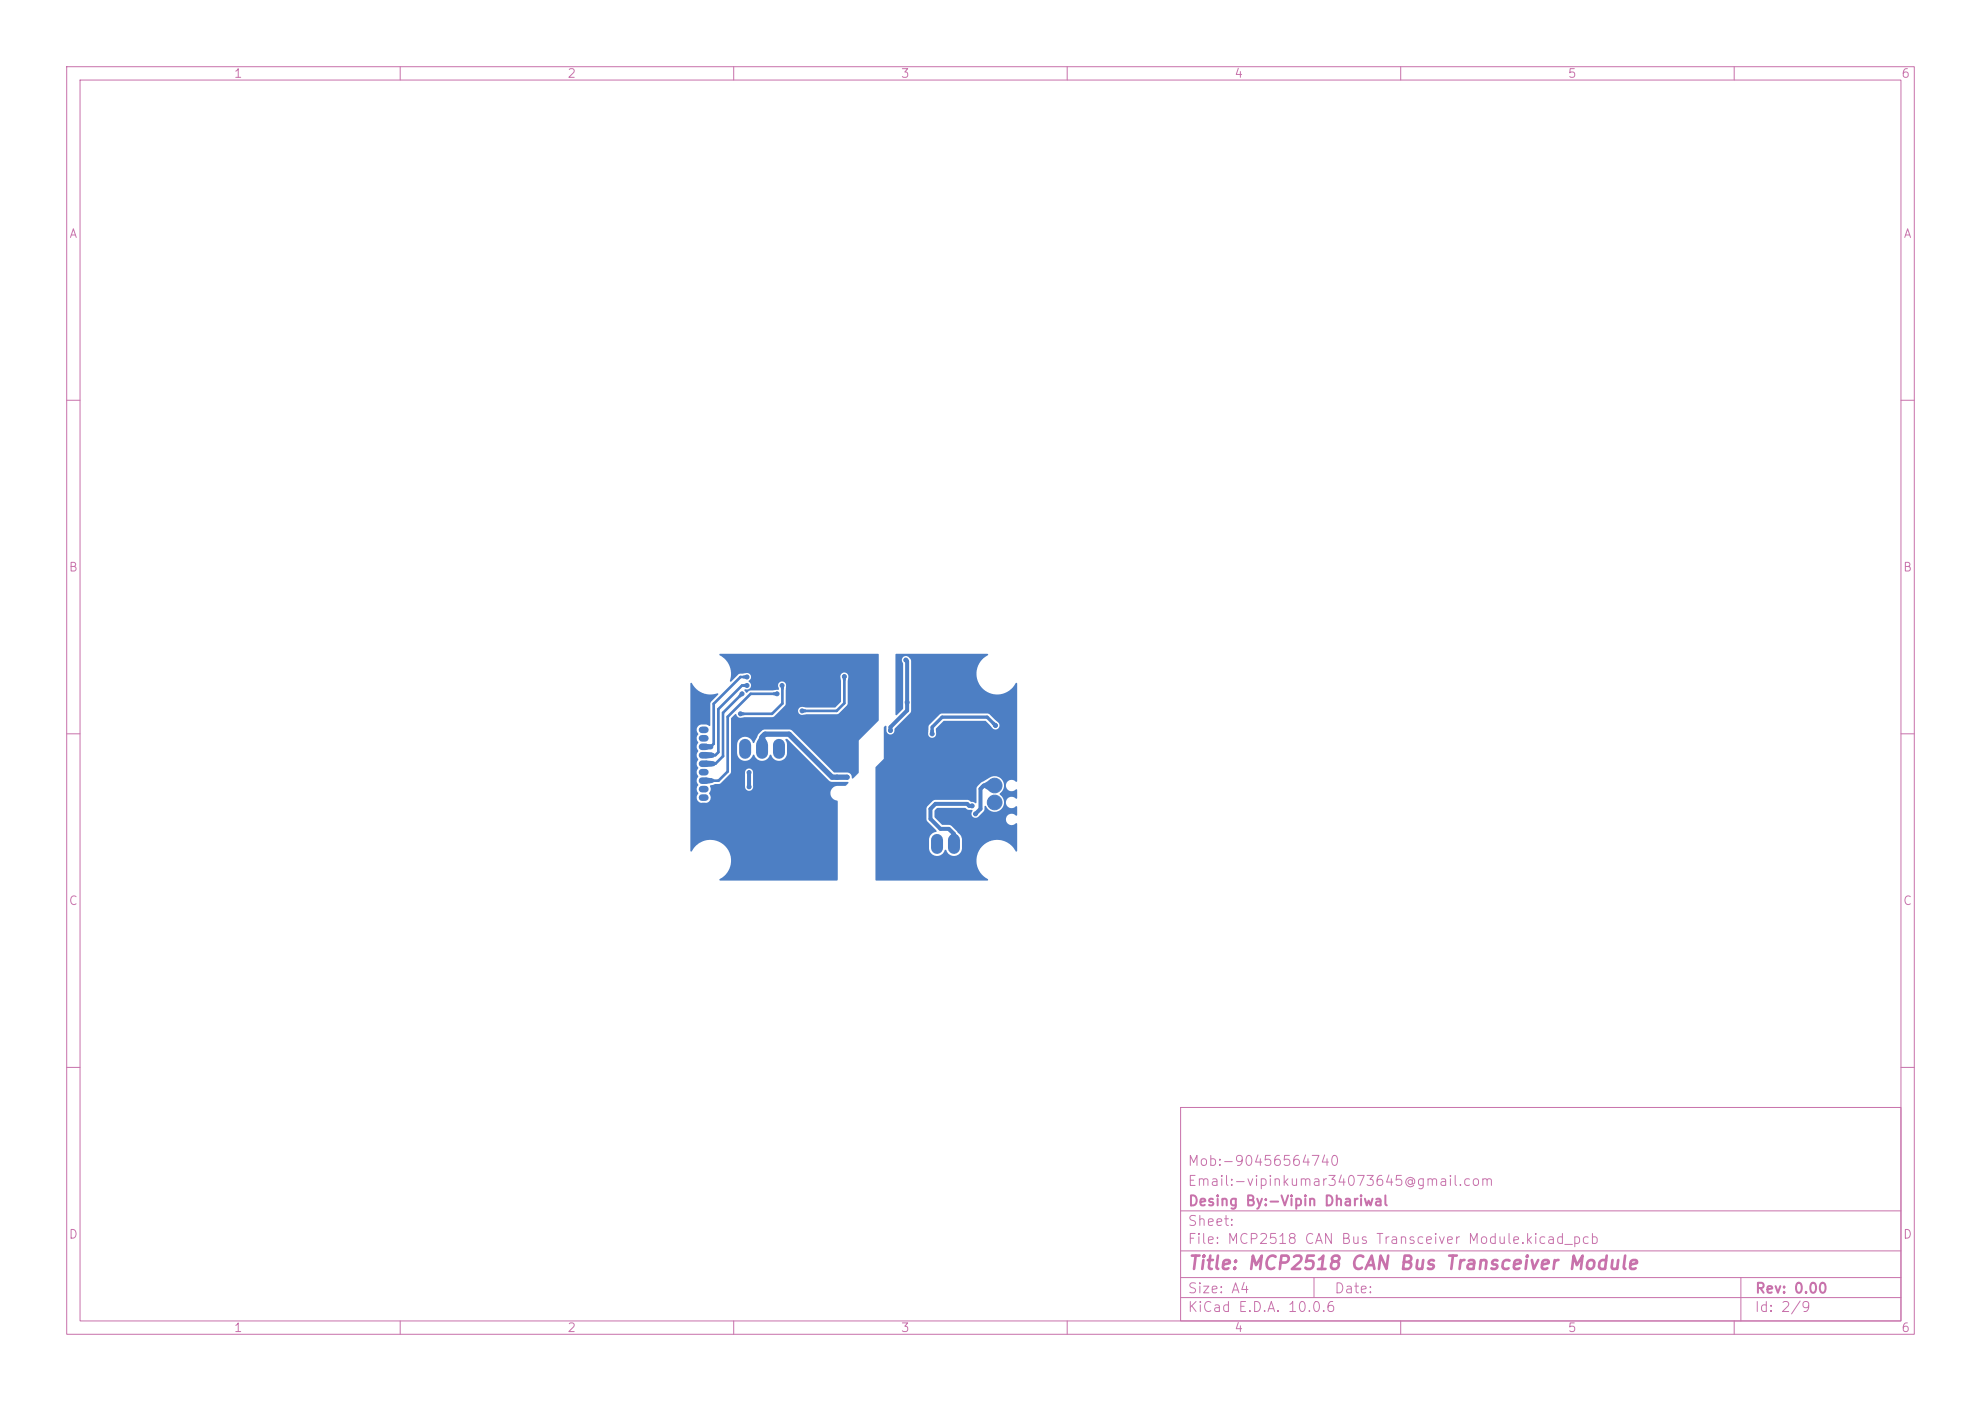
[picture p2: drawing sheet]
<svg xmlns="http://www.w3.org/2000/svg" width="297mm" height="210mm" viewBox="0 0 297 210" stroke-linecap="round" stroke-linejoin="round" font-family="sans-serif">
<defs><g id="words">
<text font-size="2" fill="#c872ab" x="178" y="190.8">Title: MCP2518 CAN Bus Transceiver Module</text>
<g font-size="1.5" fill="#c872ab">
<text x="178" y="178.1">Email:-vipinkumar34073645@gmail.com</text>
<text x="178" y="175.1">Mob:-90456564740</text>
<text x="178" y="184.1">Sheet:</text>
<text x="178" y="181.1">Desing By:-Vipin Dhariwal</text>
<text x="178" y="186.8">File: MCP2518 CAN Bus Transceiver Module.kicad_pcb</text>
<text x="178" y="197">KiCad E.D.A. 10.0.6</text>
<text x="178" y="194.2">Size: A4</text>
<text x="200" y="194.2">Date:</text>
<text x="263" y="197">Id: 2/9</text>
<text x="263" y="194.2">Rev: 0.00</text>
</g>
<g font-size="1.3" fill="#c872ab">
<text x="35" y="12">1</text>
<text x="85" y="12">2</text>
<text x="135" y="12">3</text>
<text x="185" y="12">4</text>
<text x="235" y="12">5</text>
<text x="285" y="12">6</text>
<text x="10.3" y="36">A</text>
<text x="285.3" y="36">A</text>
<text x="10.2" y="86">B</text>
<text x="285.2" y="86">B</text>
<text x="10.2" y="136">C</text>
<text x="285.2" y="136">C</text>
<text x="10.2" y="186">D</text>
<text x="285.2" y="186">D</text>
<text x="35" y="200">1</text>
<text x="85" y="200">2</text>
<text x="135" y="200">3</text>
<text x="185" y="200">4</text>
<text x="235" y="200">5</text>
<text x="285" y="200">6</text>
</g>
</g></defs>
<g fill="none" stroke="#c872ab" stroke-width=".15">
<path d="M10 10h277v190h-277zM12 12h273v186h-273zM60 10v2M110 10v2M160 10v2M210 10v2M260 10v2M10 60h2M285 60h2M10 110h2M285 110h2M10 160h2"/>
<path d="M177 166h108v32h-108zM285 160h2M60 198v2M110 198v2M160 198v2M177 194.5h108M177 191.5h108M177 187.5h108M177 181.5h108M197 191.5v3M210 198v2M260 198v2"/>
<path d="M261 191.5v6.5"/>
</g>
<path d="M105.2 109.4h.6M105.2 110.7h.6M105.2 111.9h.6M105.2 113.2h.6M105.2 114.5h.6M105.2 115.8h.6M105.2 117h.6M105.2 118.3h.6M105.2 119.6h.6M105.2 120.8h.6" fill="none" stroke="#4d7fc4" stroke-width="1"/>
<path d="M111.7 111.7v1.2M114.3 111.7v1.2M116.8 111.7v1.2M140.5 125.9v1.2M143 125.9v1.2" fill="none" stroke="#4d7fc4" stroke-width="1.8"/>
<path d="M148.1 121.8h2.1v2.1h-2.1z" fill="#4d7fc4"/>
<g fill="#4d7fc4" stroke="#4d7fc4" stroke-width=".15">
<circle cx="149.1" cy="120.3" r="1.1"/>
<circle cx="149.1" cy="117.7" r="1.1"/>
<circle cx="126.6" cy="101.4" r=".3"/>
<circle cx="120.2" cy="106.6" r=".3"/>
<circle cx="120.8" cy="101.3" r=".3"/>
<circle cx="116.8" cy="108.8" r=".3"/>
<circle cx="120.6" cy="98.9" r=".3"/>
<circle cx="124.5" cy="101.5" r=".3"/>
<circle cx="146.2" cy="122" r=".3"/>
<circle cx="135.2" cy="126.2" r=".3"/>
<circle cx="141" cy="121.8" r=".3"/>
<circle cx="135.5" cy="115.8" r=".3"/>
<circle cx="135.2" cy="125" r=".3"/>
<circle cx="135.5" cy="116.5" r=".3"/>
<circle cx="145.8" cy="120.8" r=".3"/>
<circle cx="149.2" cy="108.8" r=".3"/>
<circle cx="139.8" cy="110" r=".3"/>
<circle cx="112.3" cy="115.8" r=".3"/>
<circle cx="112.3" cy="117.9" r=".3"/>
<circle cx="125.5" cy="116.5" r=".3"/>
<circle cx="127" cy="116.5" r=".3"/>
<circle cx="136" cy="105.3" r=".3"/>
<circle cx="133.5" cy="109.5" r=".3"/>
<circle cx="135.8" cy="98.9" r=".3"/>
<circle cx="112" cy="101.5" r=".3"/>
<circle cx="112" cy="102.7" r=".3"/>
<circle cx="111.2" cy="104" r=".3"/>
<circle cx="116.5" cy="104" r=".3"/>
<circle cx="111" cy="107" r=".3"/>
<circle cx="117.3" cy="102.7" r=".3"/>
</g>
<path d="M111.2 104l-2.8 2.9v6.5l-1.1 1.1h-.4M112 101.5h-1l-4 4v6l-.4 .4M112 102.8h-.8l-3.5 3.5v6.5l-.5 .4h-.4M116.5 104h-4l-3.4 3.5v8.2l-1.4 1.3h-1M117.2 102.8l.1 2.7-1.5 1.5h-4.8M126.6 101.4v4l-1.2 1.2h-5.2" fill="none" stroke="#4d7fc4" stroke-width=".4"/>
<path d="M135.8 98.9l.2 .2v7.4l-2.5 2.5v.5M112.3 115.8v2.1M116.7 108.8h-5.2l-1.5 1.5v8l-2.6 2.5h-1.9M135.5 115.8v7.5l-.3 .2v2.8M149.1 117.8h-1.6l-.5 .5v3l-.8 .7M141 121.8h2.5l1.2 1.1 4.4-.1M145.7 120.8h-.4l-.3-.3h-4.8l-.7 .8v1.5l1.5 1.5h1.2l.8 .7v1.5" fill="none" stroke="#4d7fc4" stroke-width=".6"/>
<path d="M120.6 98.9l.2 .2v2.2l.2 .2h3.5M149.3 108.8l-1.3-1.3h-6.8l-1.5 1.5v1" fill="none" stroke="#4d7fc4" stroke-width=".5"/>
<path d="M105.5 111.9h1.1M105.5 113.2h1.3M105.5 114.5h1.4M114.3 112.3v-1.8l.4-.4h3.6l6.4 6.4h2.3" fill="none" stroke="#4d7fc4" stroke-width=".8"/>
<path d="M105.5 117h1.2" fill="none" stroke="#4d7fc4" stroke-width=".7"/>
<g fill="#4d7fc4">
<path d="M134.3 98h13.7l.2 .1a3.8 3.8 0 0 0-1.8 2.4 3.1 3.1 0 0 0 2.2 3.5 3.1 3.1 0 0 0 3.7-1.7l.2 .2v14.6l-.1 .1a.88 .88 0 0 0-1.3-.1 .88 .88 0 0 0 0 1.3 .88 .88 0 0 0 1.3-.1l.1 .1v1.2l-.2 .1a.86 .86 0 0 0-1.2 0 .86 .86 0 0 0 0 1.3 .86 .86 0 0 0 1.3-.2l.1 .2v1.2a.24 .24 0 0 1-.3 .1 .24 .24 0 0 1-.1-.2 .86 .86 0 0 0-1.1 .3 .86 .86 0 0 0 .2 1.2 .86 .86 0 0 0 1.2-.2l.1 .1v4l-.1 .2-.1-.1a3.1 3.1 0 0 0-5-.8 3.1 3.1 0 0 0 .9 5l-.2 .2h-16.7l-.1-9.2h7.7l.1 .3 1.4 1.4v.2a1.3 1.3 0 0 0-1.1 1.1v1.6a1.23 1.23 0 0 0 1.2 .9 1.23 1.23 0 0 0 1.2-.9h.1a1.22 1.22 0 0 0 1.3 .9 1.22 1.22 0 0 0 1.1-1.1v-1.4l-.3-.7-1.4-1.4-1.3-.1-1.1-1.1v-1l.5-.4h4.1l.4 .3h.6l.1 .1v.2a.61 .61 0 0 0 .1 .8 .61 .61 0 0 0 .8-.1l.8-.8 .1-.7 .2-.1a1.43 1.43 0 0 0 2.3 .5 1.43 1.43 0 0 0-.2-2.3 1.44 1.44 0 0 0 .5-1.9 1.44 1.44 0 0 0-2-.5l-1.3 .7-.7 .7v2.3a.25 .25 0 0 1-.4-.1h-.4l-.5-.3h-4.9l-.3 .1-1 1v1.8h-7.7v-7.7l1.3-1.3v-4.7l.2-.3 .2 .1v.7l.1 .3a.6 .6 0 0 0 .9 0h5.2a.61 .61 0 0 0 .7 .7 .61 .61 0 0 0 .6-.7l-.1-.7 1.2-1.1h6.2l1.1 1a.61 .61 0 0 0 .9 .1 .61 .61 0 0 0-.1-.9l-1.3-1.2-.2-.2h-6.9l-.3 .2-1.6 1.6-.1 .2-.1 1h-5.2l.2-.7 2.4-2.3 .1-.3v-7.5l-.3-.5a.61 .61 0 0 0-.7-.2 .61 .61 0 0 0-.4 .6l.2 .4v6.8l-1 1-.2-.1z"/>
<path d="M107.9 98h23.8v10l-2.9 3-.1 4.8-.8 .9-.2-.1a.73 .73 0 0 0-.6-.8h-2.1l-6.3-6.3-.2-.1h-4l-.8 .7-.6 1.2-.1 .1a1.25 1.25 0 0 0-1.3-1 1.25 1.25 0 0 0-1.2 1.2v1.5a1.23 1.23 0 0 0 1.2 1 1.23 1.23 0 0 0 1.2-1l.2 .1a1.23 1.23 0 0 0 1.2 .9 1.23 1.23 0 0 0 1.2-1l.1 .1a1.2 1.2 0 0 0 1.3 .8 1.2 1.2 0 0 0 1.1-1.1v-1.3l-.3-.8h.2h.2l6.2 6.2 .4 .2h2.4l.1 .1-.4 .5h-1.1a1.14 1.14 0 0 0-1.2 1.1 1.14 1.14 0 0 0 1.1 1.2v11.9h-17.6l-.2-.1a3.5 3.5 0 0 0 1.6-4.1 3.1 3.1 0 0 0-2.8-1.9 3.1 3.1 0 0 0-2.9 1.8l-.2-.2v-25l.2-.1a3.3 3.3 0 0 0 1.9 1.6l1.1 .1 .9-.2 .1 .2-1.2 1.2v3.4l-.1 .1h-.1a1.26 1.26 0 0 0-1.1-.2 .8 .8 0 0 0-.8 .9l.3 .5-.3 .7 .3 .6-.3 .7 .3 .6-.3 .7 .3 .6-.3 .7 .3 .5-.3 .7 .3 .6-.3 .7 .3 .6-.3 .7 .3 .5-.3 .7a.8 .8 0 0 0 .8 .8h.6a.86 .86 0 0 0 .5-1.5l.1-.1a.78 .78 0 0 0 .1-.8h5.2v.2a.61 .61 0 0 0 .8 .3 .61 .61 0 0 0 .4-.7v-2.1l-.1-.3a.61 .61 0 0 0-.7-.2 .61 .61 0 0 0-.4 .5v2.3h-5.2v-.1v-.2l1.5-.3 1.6-1.6v-8.1l.6-.6h.2l.2 .4 .3 .1 .8-.1h4.1l.3-.1 .9-.9h2.6l.2 .4 .4 .3 .7-.1 4.7-.1 1.5-1.4v-3.5l.1-.6a.62 .62 0 0 0-.7-.7 .62 .62 0 0 0-.5 .9l.1 3.5-.8 .8-4.4 .1-.6-.1a.61 .61 0 0 0-.7 .5h-2.6l.7-.7 .1-.3 .1-2.7a.61 .61 0 0 0-.8-.6 .61 .61 0 0 0-.3 .9v.2l-.1 .1-4.2 .1-.6 .4-.3-.4 .1-.2a.64 .64 0 0 0 .9-.3 .64 .64 0 0 0-.4-.9 .71 .71 0 0 0 .1-1.1l-.4-.1-1.1 .1-1.2 1.2-.2-.1a3.3 3.3 0 0 0-1.6-3.9z"/>
<path d="M120.3 106.3l.5 .1v.4l-.5 .1z"/>
<path d="M126.3 101.5h.6l-.1 .5h-.4z"/>
<path d="M123.9 101.2h.6v.6h-.6z"/>
<path d="M120.9 101.1l.5 .1v.6l-.6-.2z"/>
<path d="M120.5 100.8h.5l.1 .5-.6 .1z"/>
<path d="M120.3 99.1l.6-.2 .1 .6h-.5z"/>
<path d="M147.3 117.5l1.2-.7 .6 1-.6 .9-1-.6-.1 .2-.4-.4z"/>
<path d="M142.6 124.2l1 1-.6 1.3-.5-1.3 .2-.2-.5-.4z"/>
<path d="M139.5 109.4h.5v.6h-.5z"/>
<path d="M148.7 108.5l.3-.3 .4 .3-.4 .4z"/>
<path d="M114 110.2l.4-.4 .6 .5-.3 .2 .3 .7-.7 1-.8-1z"/>
<path d="M111.4 101.3l.6-.1v.6l-.6-.1z"/>
<path d="M105.9 111.5l.7 .2 .2 .3-.9 .4-.4-.5z"/>
<path d="M111.4 102.5h.6v.5l-.6-.1z"/>
<path d="M105.8 112.7l.9 .1v.8l-.9 .1-.3-.5z"/>
<path d="M111 103.8l.4 .4-.4 .4-.3-.3z"/>
<path d="M105.8 114l.9 .1v.8l-.9 .1-.3-.5z"/>
<path d="M115.9 103.8l.6-.1v.6l-.6-.1z"/>
<path d="M105.8 116.5l.9 .2v.7l-.9 .1-.3-.5z"/>
<path d="M111 106.7l.6 .1v.4l-.6 .1z"/>
<path d="M117.1 103l.2-.3 .2 .1v.5h-.4z"/>
</g>
<use href="#words"/>
</svg>
